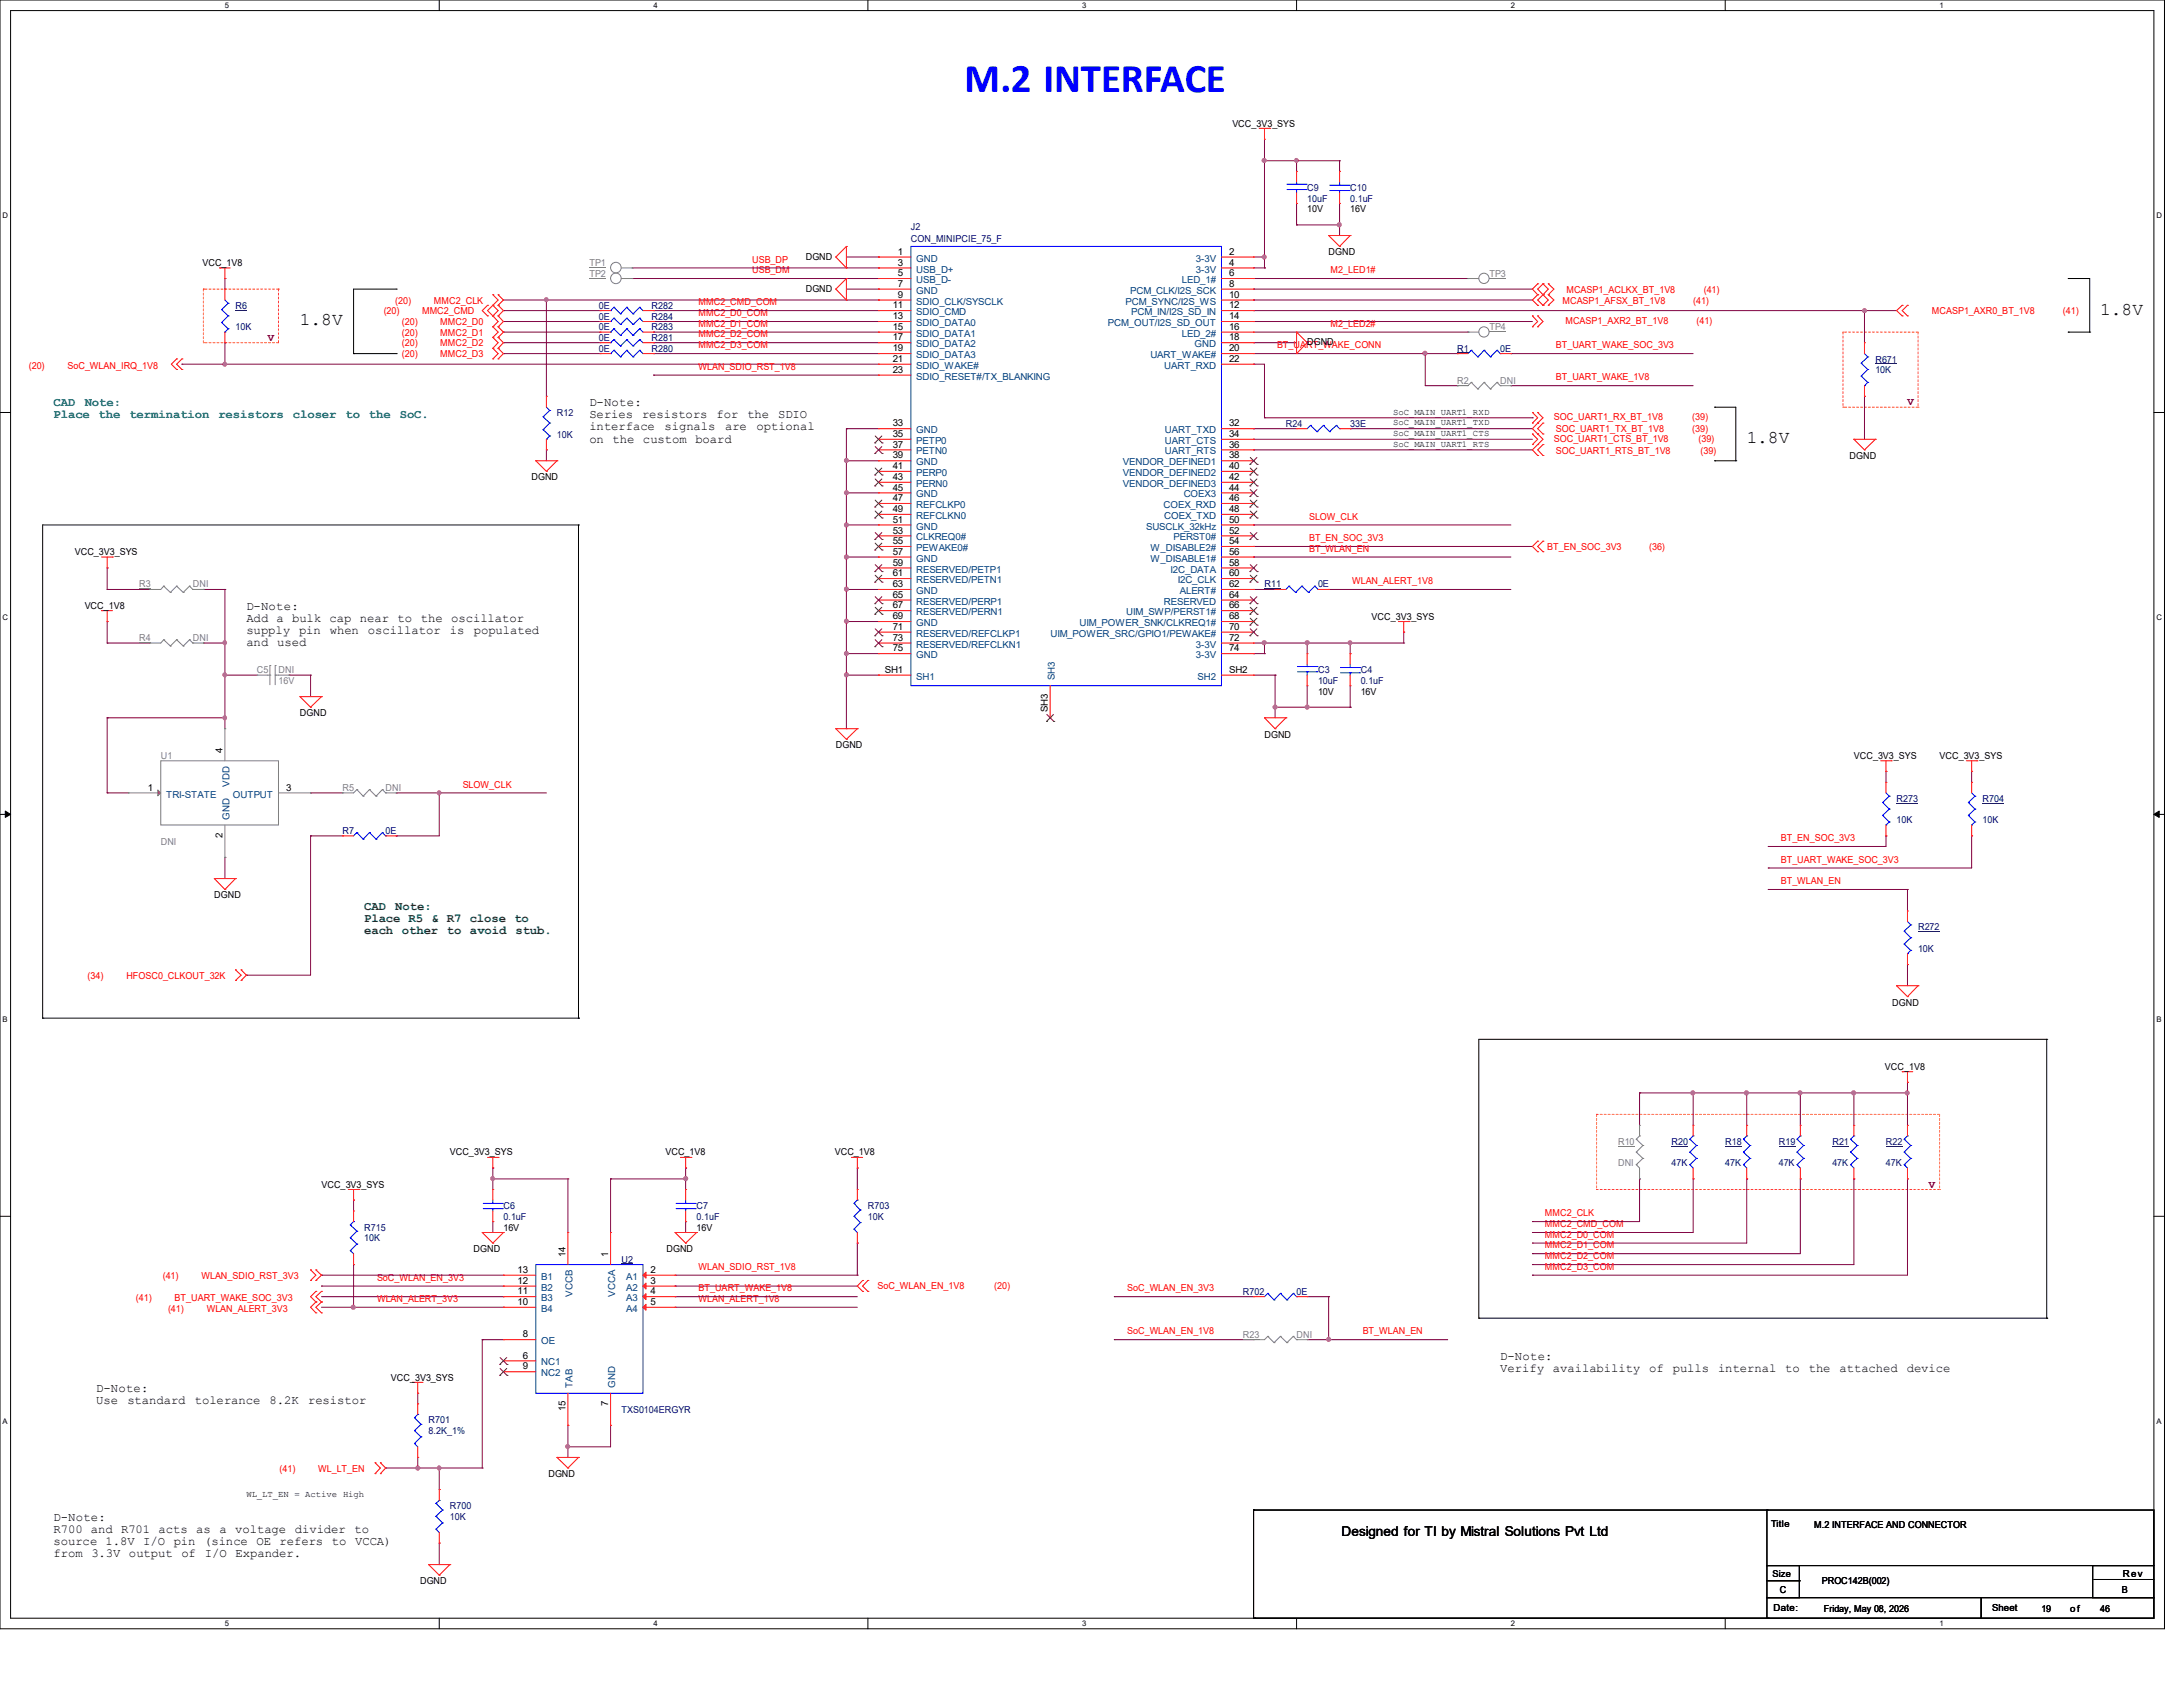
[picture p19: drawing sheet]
<svg xmlns="http://www.w3.org/2000/svg" width="279mm" height="216mm" viewBox="0 0 279 216" stroke-linecap="round" stroke-linejoin="round" font-family="sans-serif">
<defs><g id="words">
<text font-size="5.2" fill="#00f" x="123.4" y="11.8">M.2 INTERFACE</text>
<g font-size="2.3">
<text x="38.4" y="41.6">1.8V</text>
<text x="268.8" y="40.3">1.8V</text>
<text x="223.6" y="56.7">1.8V</text>
</g>
<text font-size="1.7" x="171.7" y="196.6">Designed for TI by Mistral Solutions Pvt Ltd</text>
<g font-size="1.6" fill="#008040">
<text x="6.9" y="52">CAD</text>
<text x="6.9" y="53.6">Place</text>
<text x="10.8" y="52">Note:</text>
<text x="12.6" y="53.6">the</text>
<text x="16.6" y="53.6">termination</text>
<text x="28" y="53.6">resistors</text>
<text x="37.5" y="53.6">closer</text>
<text x="44.2" y="53.6">to</text>
<text x="47.2" y="53.6">the</text>
<text x="51.2" y="53.6">SoC.</text>
</g>
<g font-size="1.6">
<text x="75.4" y="51.9">D-Note:</text>
<text x="75.4" y="53.5">Series</text>
<text x="82.2" y="53.5">resistors</text>
<text x="91.7" y="53.5">for</text>
<text x="95.7" y="53.5">the</text>
<text x="99.6" y="53.5">SDIO</text>
<text x="75.4" y="55.1">interface</text>
<text x="75.4" y="56.6">on</text>
<text x="78.4" y="56.6">the custom</text>
<text x="85.1" y="55.1">signals</text>
<text x="89" y="56.6">board</text>
<text x="92.8" y="55.1">are</text>
<text x="96.8" y="55.1">optional</text>
<text x="31.5" y="78">D-Note:</text>
<text x="31.5" y="79.6">Add a bulk cap</text>
<text x="31.5" y="81.2">supply</text>
<text x="31.5" y="82.7">and</text>
<text x="35.5" y="82.7">used</text>
<text x="38.3" y="81.2">pin</text>
<text x="42.2" y="81.2">when</text>
<text x="46.1" y="79.6">near to the oscillator</text>
<text x="47.1" y="81.2">oscillator</text>
<text x="57.6" y="81.2">is</text>
<text x="60.6" y="81.2">populated</text>
<text x="12.3" y="178.1">D-Note:</text>
<text x="12.3" y="179.7">Use</text>
<text x="16.3" y="179.7">standard</text>
<text x="24.9" y="179.7">tolerance</text>
<text x="34.5" y="179.7">8.2K</text>
<text x="39.4" y="179.7">resistor</text>
<text x="192" y="174">D-Note:</text>
<text x="192" y="175.6">Verify</text>
<text x="198.8" y="175.6">availability</text>
<text x="211.1" y="175.6">of</text>
<text x="214.1" y="175.6">pulls</text>
<text x="219.9" y="175.6">internal</text>
<text x="228.5" y="175.6">to</text>
<text x="231.5" y="175.6">the</text>
<text x="235.4" y="175.6">attached</text>
<text x="244" y="175.6">device</text>
<text x="6.9" y="194.6">D-Note:</text>
<text x="6.9" y="196.2">R700 and R701 acts as a voltage divider to</text>
<text x="6.9" y="197.7">source 1.8V I/O</text>
<text x="22.2" y="197.7">pin</text>
<text x="26.1" y="197.7">(since OE refers</text>
<text x="42.5" y="197.7">to</text>
<text x="45.4" y="197.7">VCCA)</text>
<text x="6.9" y="199.3">from</text>
<text x="11.7" y="199.3">3.3V output</text>
<text x="23.2" y="199.3">of</text>
<text x="26.2" y="199.3">I/O</text>
<text x="30.1" y="199.3">Expander.</text>
</g>
<g font-size="1.6" fill="#008000">
<text x="46.6" y="116.5">CAD</text>
<text x="46.6" y="118">Place R5 &amp; R7 close to</text>
<text x="46.6" y="119.6">each other to avoid</text>
<text x="50.6" y="116.5">Note:</text>
<text x="66" y="119.6">stub.</text>
</g>
<g font-size="1.4" fill="#800000">
<text x="34.3" y="43.6">V</text>
<text x="244.1" y="51.8">V</text>
<text x="246.9" y="152">V</text>
</g>
<g font-size="1.2">
<text x="157.7" y="16.2">VCC_3V3_SYS</text>
<text x="167.3" y="27.2">10V</text>
<text x="172.8" y="27.2">16V</text>
<text x="25.9" y="34">VCC_1V8</text>
<text x="103.1" y="33.2">DGND</text>
<text x="114.9" y="32.6">1</text>
<text x="114.9" y="34">3</text>
<text x="114.9" y="35.3">5</text>
<text x="157.3" y="32.6">2</text>
<text x="157.3" y="34">4</text>
<text x="157.3" y="35.3">6</text>
<text x="170" y="32.7">DGND</text>
<text x="103.1" y="37.3">DGND</text>
<text x="114.3" y="39.5">11</text>
<text x="114.3" y="40.9">13</text>
<text x="114.9" y="36.7">7</text>
<text x="114.9" y="38.1">9</text>
<text x="157.3" y="36.7">8</text>
<text x="157.3" y="38.1">10</text>
<text x="157.3" y="39.5">12</text>
<text x="157.3" y="40.9">14</text>
<text x="114.3" y="42.2">15</text>
<text x="114.3" y="43.6">17</text>
<text x="114.3" y="45">19</text>
<text x="114.3" y="46.3">21</text>
<text x="114.3" y="47.7">23</text>
<text x="157.3" y="42.2">16</text>
<text x="157.3" y="43.6">18</text>
<text x="157.3" y="45">20</text>
<text x="157.3" y="46.3">22</text>
<text x="167.3" y="44.2">DGND</text>
<text x="114.3" y="54.6">33</text>
<text x="114.3" y="55.9">35</text>
<text x="114.3" y="57.3">37</text>
<text x="114.3" y="58.7">39</text>
<text x="157.3" y="54.6">32</text>
<text x="157.3" y="55.9">34</text>
<text x="157.3" y="57.3">36</text>
<text x="157.3" y="58.7">38</text>
<text x="236.7" y="58.7">DGND</text>
<text x="68" y="61.5">DGND</text>
<text x="114.3" y="60">41</text>
<text x="114.3" y="61.4">43</text>
<text x="114.3" y="62.8">45</text>
<text x="114.3" y="64.1">47</text>
<text x="114.3" y="65.5">49</text>
<text x="157.3" y="60">40</text>
<text x="157.3" y="61.4">42</text>
<text x="157.3" y="62.8">44</text>
<text x="157.3" y="64.1">46</text>
<text x="157.3" y="65.5">48</text>
<text x="9.6" y="71.1">VCC_3V3_SYS</text>
<text x="114.3" y="66.9">51</text>
<text x="114.3" y="68.3">53</text>
<text x="114.3" y="69.6">55</text>
<text x="114.3" y="71">57</text>
<text x="157.3" y="66.9">50</text>
<text x="157.3" y="68.3">52</text>
<text x="157.3" y="69.6">54</text>
<text x="157.3" y="71">56</text>
<text x="10.8" y="77.9">VCC_1V8</text>
<text x="114.3" y="72.4">59</text>
<text x="114.3" y="73.7">61</text>
<text x="114.3" y="75.1">63</text>
<text x="114.3" y="76.5">65</text>
<text x="114.3" y="77.9">67</text>
<text x="157.3" y="72.4">58</text>
<text x="157.3" y="73.7">60</text>
<text x="157.3" y="75.1">62</text>
<text x="157.3" y="76.5">64</text>
<text x="157.3" y="77.9">66</text>
<text x="114.3" y="79.2">69</text>
<text x="114.3" y="80.6">71</text>
<text x="114.3" y="82">73</text>
<text x="114.3" y="83.4">75</text>
<text x="157.3" y="79.2">68</text>
<text x="157.3" y="80.6">70</text>
<text x="157.3" y="82">72</text>
<text x="157.3" y="83.4">74</text>
<text x="175.6" y="79.3">VCC_3V3_SYS</text>
<text x="113.2" y="86.1">SH1</text>
<text x="157.3" y="86.1">SH2</text>
<text x="168.7" y="88.9">10V</text>
<text x="174.2" y="88.9">16V</text>
<text x="38.4" y="91.7">DGND</text>
<text x="107" y="95.8">DGND</text>
<text x="134.1" y="91.1" transform="rotate(-90 134.1 91.1)">SH3</text>
<text x="161.8" y="94.4">DGND</text>
<text x="18.9" y="101.2">1</text>
<text x="28.5" y="96.4" transform="rotate(-90 28.5 96.4)">4</text>
<text x="36.6" y="101.2">3</text>
<text x="237.3" y="97.2">VCC_3V3_SYS</text>
<text x="248.2" y="97.2">VCC_3V3_SYS</text>
<text x="28.5" y="107.2" transform="rotate(-90 28.5 107.2)">2</text>
<text x="27.4" y="115">DGND</text>
<text x="242.2" y="128.7">DGND</text>
<text x="241.3" y="136.9">VCC_1V8</text>
<text x="57.6" y="147.9">VCC_3V3_SYS</text>
<text x="85.2" y="147.9">VCC_1V8</text>
<text x="106.8" y="147.9">VCC_1V8</text>
<text x="41.1" y="152">VCC_3V3_SYS</text>
<text x="60.6" y="160.2">DGND</text>
<text x="64.4" y="157.5">16V</text>
<text x="72.4" y="160.9" transform="rotate(-90 72.4 160.9)">14</text>
<text x="77.9" y="160.9" transform="rotate(-90 77.9 160.9)">1</text>
<text x="85.3" y="160.2">DGND</text>
<text x="89.2" y="157.5">16V</text>
<text x="66.2" y="167">10</text>
<text x="66.2" y="165.6">11</text>
<text x="66.2" y="164.3">12</text>
<text x="66.2" y="162.9">13</text>
<text x="83.3" y="162.9">2</text>
<text x="83.3" y="164.3">3</text>
<text x="83.3" y="165.6">4</text>
<text x="83.3" y="167">5</text>
<text x="66.9" y="171.2">8</text>
<text x="66.9" y="173.9">6</text>
<text x="50" y="176.7">VCC_3V3_SYS</text>
<text x="66.9" y="175.3">9</text>
<text x="77.9" y="180" transform="rotate(-90 77.9 180)">7</text>
<text x="72.4" y="180.6" transform="rotate(-90 72.4 180.6)">15</text>
<text x="70.2" y="189">DGND</text>
<text x="226.7" y="195.5">Title</text>
<text x="232.2" y="195.5">M.2 INTERFACE AND CONNECTOR</text>
<text x="53.8" y="202.7">DGND</text>
<text x="226.9" y="201.8">Size</text>
<text x="227.8" y="203.8">C</text>
<text x="233.2" y="202.7">PROC142B(002)</text>
<text x="271.6" y="203.8">B</text>
<text x="271.7" y="201.8">Rev</text>
<text x="227" y="206.2">Date:</text>
<text x="233.4" y="206.3">Friday, May 08, 2026</text>
<text x="255" y="206.2">Sheet</text>
<text x="261.3" y="206.3">19</text>
<text x="265" y="206.3">of</text>
<text x="268.8" y="206.3">46</text>
</g>
<g font-size="1.2" fill="#000080">
<text x="116.6" y="29.4">J2</text>
<text x="167.3" y="24.4">C9</text>
<text x="167.3" y="25.8">10uF</text>
<text x="172.8" y="24.4">C10</text>
<text x="172.8" y="25.8">0.1uF</text>
<text x="116.6" y="31">CON_MINIPCIE_75_F</text>
<text x="30.1" y="39.5">R6</text>
<text x="76.7" y="39.5">0E</text>
<text x="76.7" y="40.9">0E</text>
<text x="83.4" y="39.5">R282</text>
<text x="83.4" y="40.9">R284</text>
<text x="30.1" y="42.3">10K</text>
<text x="76.7" y="42.3">0E</text>
<text x="76.7" y="43.6">0E</text>
<text x="76.7" y="45">0E</text>
<text x="83.4" y="42.3">R283</text>
<text x="83.4" y="43.6">R281</text>
<text x="83.4" y="45">R280</text>
<text x="186.5" y="45">R1</text>
<text x="192" y="45">0E</text>
<text x="240" y="46.4">R671</text>
<text x="240" y="47.8">10K</text>
<text x="71.3" y="53.3">R12</text>
<text x="71.3" y="56">10K</text>
<text x="164.6" y="54.6">R24</text>
<text x="172.8" y="54.6">33E</text>
<text x="161.8" y="75.2">R11</text>
<text x="168.7" y="75.2">0E</text>
<text x="168.7" y="86.1">C3</text>
<text x="168.7" y="87.5">10uF</text>
<text x="174.2" y="86.1">C4</text>
<text x="174.2" y="87.5">0.1uF</text>
<text x="43.9" y="106.7">R7</text>
<text x="49.4" y="106.7">0E</text>
<text x="242.7" y="102.6">R273</text>
<text x="242.7" y="105.4">10K</text>
<text x="253.7" y="102.6">R704</text>
<text x="253.7" y="105.4">10K</text>
<text x="245.5" y="119.1">R272</text>
<text x="245.5" y="121.8">10K</text>
<text x="213.9" y="146.5">R20</text>
<text x="213.9" y="149.3">47K</text>
<text x="220.8" y="146.5">R18</text>
<text x="220.8" y="149.3">47K</text>
<text x="227.7" y="146.5">R19</text>
<text x="227.7" y="149.3">47K</text>
<text x="234.5" y="146.5">R21</text>
<text x="234.5" y="149.3">47K</text>
<text x="241.4" y="146.5">R22</text>
<text x="241.4" y="149.3">47K</text>
<text x="64.4" y="154.7">C6</text>
<text x="89.2" y="154.7">C7</text>
<text x="111.1" y="154.7">R703</text>
<text x="46.6" y="157.5">R715</text>
<text x="46.6" y="158.9">10K</text>
<text x="64.4" y="156.1">0.1uF</text>
<text x="79.5" y="161.6">U2</text>
<text x="89.2" y="156.1">0.1uF</text>
<text x="111.1" y="156.1">10K</text>
<text x="159.1" y="165.7">R702</text>
<text x="165.9" y="165.7">0E</text>
<text x="54.9" y="182.2">R701</text>
<text x="54.9" y="183.6">8.2K_1%</text>
<text x="79.5" y="180.8">TXS0104ERGYR</text>
<text x="57.6" y="193.2">R700</text>
<text x="57.6" y="194.5">10K</text>
</g>
<g font-size="1.2" fill="#808080">
<text x="75.4" y="34">TP1</text>
<text x="75.4" y="35.4">TP2</text>
<text x="190.6" y="35.4">TP3</text>
<text x="190.6" y="42.3">TP4</text>
<text x="186.5" y="49.1">R2</text>
<text x="192" y="49.1">DNI</text>
<text x="17.8" y="75.2">R3</text>
<text x="24.7" y="75.2">DNI</text>
<text x="17.8" y="82">R4</text>
<text x="24.7" y="82">DNI</text>
<text x="32.9" y="86.1">C5</text>
<text x="35.6" y="86.1">DNI</text>
<text x="35.6" y="87.5">16V</text>
<text x="20.6" y="97.2">U1</text>
<text x="43.9" y="101.3">R5</text>
<text x="49.4" y="101.3">DNI</text>
<text x="20.6" y="108.1">DNI</text>
<text x="207.1" y="146.5">R10</text>
<text x="207.1" y="149.3">DNI</text>
<text x="159.1" y="171.2">R23</text>
<text x="165.9" y="171.2">DNI</text>
</g>
<g font-size="1.2" fill="#f00">
<text x="96.3" y="35">USB_DM</text>
<text x="96.3" y="33.6">USB_DP</text>
<text x="170.3" y="35">M2_LED1#</text>
<text x="49.1" y="40.2">(20)</text>
<text x="50.6" y="38.9">(20)</text>
<text x="51.4" y="41.6">(20)</text>
<text x="54" y="40.2">MMC2_CMD</text>
<text x="55.5" y="38.9">MMC2_CLK</text>
<text x="56.3" y="41.6">MMC2_D0</text>
<text x="89.4" y="40.5">MMC2_D0_COM</text>
<text x="89.4" y="41.8">MMC2_D1_COM</text>
<text x="89.4" y="39.1">MMC2_CMD_COM</text>
<text x="170.3" y="41.8">M2_LED2#</text>
<text x="200" y="38.9">MCASP1_AFSX_BT_1V8</text>
<text x="200.4" y="41.4">MCASP1_AXR2_BT_1V8</text>
<text x="200.5" y="37.5">MCASP1_ACLKX_BT_1V8</text>
<text x="216.7" y="38.9">(41)</text>
<text x="217.1" y="41.4">(41)</text>
<text x="218.1" y="37.5">(41)</text>
<text x="247.3" y="40.2">MCASP1_AXR0_BT_1V8</text>
<text x="264" y="40.2">(41)</text>
<text x="3.7" y="47.2">(20)</text>
<text x="8.6" y="47.2">SoC_WLAN_IRQ_1V8</text>
<text x="51.4" y="43">(20)</text>
<text x="51.4" y="44.3">(20)</text>
<text x="51.4" y="45.7">(20)</text>
<text x="56.3" y="43">MMC2_D1</text>
<text x="56.3" y="44.3">MMC2_D2</text>
<text x="56.3" y="45.7">MMC2_D3</text>
<text x="89.4" y="43.2">MMC2_D2_COM</text>
<text x="89.4" y="44.6">MMC2_D3_COM</text>
<text x="89.4" y="47.3">WLAN_SDIO_RST_1V8</text>
<text x="163.4" y="44.6">BT_UART_WAKE_CONN</text>
<text x="199.1" y="44.6">BT_UART_WAKE_SOC_3V3</text>
<text x="198.9" y="53.8">SOC_UART1_RX_BT_1V8</text>
<text x="199.1" y="48.7">BT_UART_WAKE_1V8</text>
<text x="216.6" y="53.8">(39)</text>
<text x="198.9" y="56.6">SOC_UART1_CTS_BT_1V8</text>
<text x="199.1" y="58">SOC_UART1_RTS_BT_1V8</text>
<text x="199.1" y="55.3">SOC_UART1_TX_BT_1V8</text>
<text x="216.6" y="55.3">(39)</text>
<text x="217.4" y="56.6">(39)</text>
<text x="217.6" y="58">(39)</text>
<text x="167.6" y="66.5">SLOW_CLK</text>
<text x="167.6" y="69.3">BT_EN_SOC_3V3</text>
<text x="167.6" y="70.6">BT_WLAN_EN</text>
<text x="198" y="70.4">BT_EN_SOC_3V3</text>
<text x="211.1" y="70.4">(36)</text>
<text x="173.1" y="74.8">WLAN_ALERT_1V8</text>
<text x="59.2" y="100.8">SLOW_CLK</text>
<text x="227.9" y="107.7">BT_EN_SOC_3V3</text>
<text x="227.9" y="113.2">BT_WLAN_EN</text>
<text x="227.9" y="110.4">BT_UART_WAKE_SOC_3V3</text>
<text x="11.2" y="125.3">(34)</text>
<text x="16.2" y="125.3">HFOSC0_CLKOUT_32K</text>
<text x="197.7" y="155.7">MMC2_CLK</text>
<text x="197.7" y="157.1">MMC2_CMD_COM</text>
<text x="197.7" y="158.4">MMC2_D0_COM</text>
<text x="197.7" y="159.8">MMC2_D1_COM</text>
<text x="197.7" y="161.2">MMC2_D2_COM</text>
<text x="17.4" y="166.5">(41)</text>
<text x="20.8" y="163.7">(41)</text>
<text x="21.5" y="167.9">(41)</text>
<text x="22.4" y="166.5">BT_UART_WAKE_SOC_3V3</text>
<text x="25.8" y="163.7">WLAN_SDIO_RST_3V3</text>
<text x="26.5" y="167.9">WLAN_ALERT_3V3</text>
<text x="48.3" y="163.9">SoC_WLAN_EN_3V3</text>
<text x="48.3" y="166.6">WLAN_ALERT_3V3</text>
<text x="89.4" y="166.6">WLAN_ALERT_1V8</text>
<text x="89.4" y="162.5">WLAN_SDIO_RST_1V8</text>
<text x="89.4" y="165.3">BT_UART_WAKE_1V8</text>
<text x="112.3" y="165">SoC_WLAN_EN_1V8</text>
<text x="127.2" y="165">(20)</text>
<text x="144.3" y="165.3">SoC_WLAN_EN_3V3</text>
<text x="197.7" y="162.5">MMC2_D3_COM</text>
<text x="144.3" y="170.8">SoC_WLAN_EN_1V8</text>
<text x="174.4" y="170.8">BT_WLAN_EN</text>
<text x="35.8" y="188.3">(41)</text>
<text x="40.7" y="188.3">WL_LT_EN</text>
</g>
<g font-size="1.2" fill="#004080">
<text x="117.3" y="33.5">GND</text>
<text x="117.3" y="34.9">USB_D+</text>
<text x="153.1" y="33.5">3-3V</text>
<text x="153.1" y="34.9">3-3V</text>
<text x="117.3" y="36.2">USB_D-</text>
<text x="117.3" y="37.6">GND</text>
<text x="117.3" y="39">SDIO_CLK/SYSCLK</text>
<text x="117.3" y="40.3">SDIO_CMD</text>
<text x="117.3" y="41.7">SDIO_DATA0</text>
<text x="141.8" y="41.7">PCM_OUT/I2S_SD_OUT</text>
<text x="144.1" y="39">PCM_SYNC/I2S_WS</text>
<text x="144.6" y="37.6">PCM_CLK/I2S_SCK</text>
<text x="144.8" y="40.3">PCM_IN/I2S_SD_IN</text>
<text x="151.3" y="36.2">LED_1#</text>
<text x="117.3" y="43.1">SDIO_DATA1</text>
<text x="117.3" y="44.4">SDIO_DATA2</text>
<text x="117.3" y="45.8">SDIO_DATA3</text>
<text x="117.3" y="47.2">SDIO_WAKE#</text>
<text x="147.2" y="45.8">UART_WAKE#</text>
<text x="149" y="47.2">UART_RXD</text>
<text x="151.3" y="43.1">LED_2#</text>
<text x="152.9" y="44.4">GND</text>
<text x="117.3" y="48.6">SDIO_RESET#/TX_BLANKING</text>
<text x="117.3" y="55.5">GND</text>
<text x="117.3" y="56.8">PETP0</text>
<text x="117.3" y="58.2">PETN0</text>
<text x="117.3" y="59.6">GND</text>
<text x="143.7" y="59.6">VENDOR_DEFINED1</text>
<text x="149.1" y="55.5">UART_TXD</text>
<text x="149.1" y="56.8">UART_CTS</text>
<text x="149.1" y="58.2">UART_RTS</text>
<text x="117.3" y="60.9">PERP0</text>
<text x="117.3" y="62.3">PERN0</text>
<text x="117.3" y="63.7">GND</text>
<text x="117.3" y="65">REFCLKP0</text>
<text x="143.7" y="60.9">VENDOR_DEFINED2</text>
<text x="143.7" y="62.3">VENDOR_DEFINED3</text>
<text x="148.9" y="65">COEX_RXD</text>
<text x="151.5" y="63.7">COEX3</text>
<text x="117.3" y="66.4">REFCLKN0</text>
<text x="117.3" y="67.8">GND</text>
<text x="117.3" y="69.2">CLKREQ0#</text>
<text x="117.3" y="70.5">PEWAKE0#</text>
<text x="117.3" y="71.9">GND</text>
<text x="146.7" y="67.8">SUSCLK_32kHz</text>
<text x="147.3" y="70.5">W_DISABLE2#</text>
<text x="147.3" y="71.9">W_DISABLE1#</text>
<text x="149" y="66.4">COEX_TXD</text>
<text x="150.2" y="69.2">PERST0#</text>
<text x="117.3" y="73.3">RESERVED/PETP1</text>
<text x="117.3" y="74.6">RESERVED/PETN1</text>
<text x="117.3" y="76">GND</text>
<text x="117.3" y="77.4">RESERVED/PERP1</text>
<text x="149" y="77.4">RESERVED</text>
<text x="149.8" y="73.3">I2C_DATA</text>
<text x="150.7" y="74.6">I2C_CLK</text>
<text x="151" y="76">ALERT#</text>
<text x="117.3" y="78.7">RESERVED/PERN1</text>
<text x="117.3" y="80.1">GND</text>
<text x="117.3" y="81.5">RESERVED/REFCLKP1</text>
<text x="117.3" y="82.9">RESERVED/REFCLKN1</text>
<text x="134.4" y="81.5">UIM_POWER_SRC/GPIO1/PEWAKE#</text>
<text x="138.2" y="80.1">UIM_POWER_SNK/CLKREQ1#</text>
<text x="144.1" y="78.7">UIM_SWP/PERST1#</text>
<text x="153.1" y="82.9">3-3V</text>
<text x="117.3" y="84.2">GND</text>
<text x="117.3" y="87">SH1</text>
<text x="135" y="87.1" transform="rotate(-90 135 87.1)">SH3</text>
<text x="153.1" y="84.2">3-3V</text>
<text x="153.3" y="87">SH2</text>
<text x="29.4" y="100.7" transform="rotate(-90 29.4 100.7)">VDD</text>
<text x="21.3" y="102.1">TRI-STATE</text>
<text x="29.4" y="104.9" transform="rotate(-90 29.4 104.9)">GND</text>
<text x="29.8" y="102.1">OUTPUT</text>
<text x="69.3" y="167.9">B4</text>
<text x="69.3" y="166.5">B3</text>
<text x="69.3" y="165.2">B2</text>
<text x="69.3" y="163.8">B1</text>
<text x="73.3" y="166" transform="rotate(-90 73.3 166)">VCCB</text>
<text x="78.7" y="166" transform="rotate(-90 78.7 166)">VCCA</text>
<text x="80.1" y="163.8">A1</text>
<text x="80.1" y="165.2">A2</text>
<text x="80.1" y="166.5">A3</text>
<text x="80.1" y="167.9">A4</text>
<text x="69.3" y="172">OE</text>
<text x="69.3" y="176.1">NC2</text>
<text x="69.3" y="174.7">NC1</text>
<text x="73.3" y="177.6" transform="rotate(-90 73.3 177.6)">TAB</text>
<text x="78.7" y="177.6" transform="rotate(-90 78.7 177.6)">GND</text>
</g>
<g font-size="1.1">
<text x="178.3" y="53.1">SoC_MAIN_UART1_RXD</text>
<text x="178.3" y="54.4">SoC_MAIN_UART1_TXD</text>
<text x="178.3" y="55.8">SoC_MAIN_UART1_CTS</text>
<text x="178.3" y="57.2">SoC_MAIN_UART1_RTS</text>
<text x="31.5" y="191.6">WL_LT_EN = Active High</text>
</g>
<g font-size="1">
<text x="28.8" y="1">5</text>
<text x="83.7" y="1">4</text>
<text x="138.5" y="1">3</text>
<text x="193.4" y="1">2</text>
<text x="248.2" y="1">1</text>
<text x=".3" y="27.9">D</text>
<text x="276" y="27.9">D</text>
<text x=".3" y="79.4">C</text>
<text x="276" y="79.4">C</text>
<text x=".3" y="130.8">B</text>
<text x="276" y="130.8">B</text>
<text x=".3" y="182.2">A</text>
<text x="276" y="182.2">A</text>
<text x="28.8" y="208.1">5</text>
<text x="83.7" y="208.1">4</text>
<text x="138.5" y="208.1">3</text>
<text x="193.4" y="208.1">2</text>
<text x="248.2" y="208.1">1</text>
</g>
</g></defs>
<path d="M0 0h277v208.4h-277zM1.4 1.4h274.3v205.7h-274.3z" fill="none" stroke="#000" stroke-width=".13"/>
<g fill="#fff">
<path d="M28.8 .1h.5v1.1h-.5z"/>
<path d="M28.8 207.2h.5v1.1h-.5z"/>
</g>
<path d="M56.2 0v1.4M56.2 207.1v1.3" fill="none" stroke="#000" stroke-width=".13"/>
<g fill="#fff">
<path d="M83.7 .1h.5v1.1h-.5z"/>
<path d="M83.7 207.2h.5v1.1h-.5z"/>
</g>
<path d="M111.1 0v1.4M111.1 207.1v1.3" fill="none" stroke="#000" stroke-width=".13"/>
<g fill="#fff">
<path d="M138.5 .1h.6v1.1h-.6z"/>
<path d="M138.5 207.2h.6v1.1h-.6z"/>
</g>
<path d="M165.9 0v1.4M165.9 207.1v1.3" fill="none" stroke="#000" stroke-width=".13"/>
<g fill="#fff">
<path d="M193.4 .1h.5v1.1h-.5z"/>
<path d="M193.4 207.2h.5v1.1h-.5z"/>
</g>
<path d="M220.8 0v1.4M220.8 207.1v1.3" fill="none" stroke="#000" stroke-width=".13"/>
<g fill="#fff">
<path d="M248.2 .1h.6v1.1h-.6z"/>
<path d="M248.2 207.2h.6v1.1h-.6z"/>
<path d="M.3 27.1h.8v1.1h-.8z"/>
<path d="M276 27.1h.7v1.1h-.7z"/>
<path d="M.3 78.5h.8v1.1h-.8z"/>
<path d="M276 78.5h.7v1.1h-.7z"/>
</g>
<path d="M0 52.8h1.4M275.7 52.8h1.3" fill="none" stroke="#000" stroke-width=".13"/>
<g fill="#fff">
<path d="M.3 129.9h.7v1.1h-.7z"/>
<path d="M276 129.9h.6v1.1h-.6z"/>
</g>
<path d="M0 104.2h1.4M275.7 104.2h1.3" fill="none" stroke="#000" stroke-width=".13"/>
<path d="M.7 103.8l.7 .4-.7 .4zM275.7 104.2l.7-.4v.8z" fill="#000" stroke="#000" stroke-width=".13"/>
<g fill="#fff">
<path d="M.3 181.4h.7v1.1h-.7z"/>
<path d="M276 181.4h.6v1.1h-.6z"/>
</g>
<g fill="none" stroke="#000" stroke-width=".13">
<path d="M50.7 37h.1M50.7 37h-5.4v8.3M264.7 35.6h.1M264.7 35.6h2.8v6.9M45.3 45.3h.1M45.3 45.3h5.4M50.7 45.3h.1M219.5 52.1h.1M219.5 59h.1M219.5 52.1h2.7v6.9M219.5 59h2.7M222.2 59h.1"/>
<path d="M264.7 42.5h.1M264.7 42.5h2.8M267.5 42.5h.1M74 67.2h.1M74 67.2h-68.5v63.1M74 67.2v63.1M5.5 130.3h.1M5.5 130.3h68.5M74 130.3h.1M262 133h.1M262 133h-72.7v35.7M262 133v35.7"/>
<path d="M0 155.7h1.4M275.7 155.7h1.3M189.3 168.7h.1M189.3 168.7h72.7M262 168.7h.1M160.4 193.3h.1M160.4 193.3h65.9M160.4 193.3v13.8M226.1 193.3h49.6v7.1h-49.6zM160.4 207.1h.1M160.6 207.1h.1M160.6 207.1h65.8"/>
<path d="M226.1 200.4h4.2v4.1h-4.2zM226.1 204.5h27.5v2.6h-27.5zM226.1 202.3h4.2M230.3 202.3h.1M253.6 204.5h22.1v2.6h-22.1zM267.8 200.4h7.9v4.1h-7.9zM268 202.1h.1M268 202.1h7.7"/>
</g>
<g fill="none" stroke="#ff8000" stroke-width=".13" stroke-dasharray=".3 .3">
<path d="M26 37h.1M35.6 37h.1M35.6 37h-9.6M26 43.9h.1M26 43.9v-6.9M35.6 43.9h-9.6M35.6 43.9v-6.9M235.9 52.1h.1M235.9 42.5h.1M235.9 42.5v9.6M245.5 52.1h-9.6M245.5 42.5h-9.6"/>
<path d="M245.5 42.5v9.6M245.5 52.1h.1M204.3 152.2h.1M204.3 142.6v9.6M204.3 142.6h.1M248.2 152.2h-43.9M248.2 142.6v9.6M248.2 152.2h.1M248.2 142.6h-43.9"/>
</g>
<g fill="none" stroke="#800040" stroke-width=".13">
<path d="M161.8 17.8v16.5M28.8 35.6h.1M28.8 35.6v1.4M64.4 39.8h.1M64.4 39.8h12.4M64.4 38.4h48M69.9 38.4h.1M69.9 38.4v12.3M80.9 35.6h31.5M80.9 34.3h31.5M83.7 39.8h.1M83.7 39.8h28.7"/>
<path d="M108.3 32.9h4.1M108.3 37h4.1M112.4 35.6h.1M112.4 34.3h.1M112.4 32.9h.1M112.4 37h.1M112.4 38.4h.1M160.4 39.8h.1M160.4 37h.1M160.4 38.4h.1M160.4 39.8h82.3M160.4 35.6h27.5"/>
<path d="M160.4 34.3h1.4M160.4 32.9h1.4M160.4 37h35.7M160.4 38.4h35.7M161.8 32.9h.1M161.8 20.6h.1M161.8 34.3h.1M161.8 20.6h9.6M165.9 20.6h.1M165.9 28.8h.1M165.9 20.6v1.3M165.9 26v2.8"/>
<path d="M165.9 28.8h5.5M171.4 21.9h.1M171.4 20.6h.1M171.4 28.8h.1M171.4 26h.1M171.4 20.6v1.3M171.4 26v4.1M187.9 35.6h.1M238.6 39.8h.1M238.6 39.8v4.1M23.3 46.6h.1M23.3 46.6h89.1"/>
<path d="M28.8 43.9h.1M28.8 46.6h.1M28.8 43.9v2.7M64.4 41.1h.1M64.4 42.5h.1M64.4 43.9h.1M64.4 45.3h.1M64.4 41.1h12.4M64.4 43.9h12.4M64.4 42.5h12.4M64.4 45.3h12.4M69.9 57.6h.1"/>
<path d="M69.9 57.6v1.4M83.7 41.1h.1M83.7 42.5h.1M83.7 43.9h.1M83.7 45.3h.1M83.7 48h.1M83.7 41.1h28.7M83.7 43.9h28.7M83.7 42.5h28.7M83.7 45.3h28.7M83.7 48h28.7M108.3 54.9h.1"/>
<path d="M108.3 59h.1M108.3 54.9v38.4M108.3 54.9h4.1M108.3 59h4.1M160.4 41.1h.1M160.4 46.6h.1M160.4 57.6h.1M160.4 43.9h.1M160.4 54.9h.1M160.4 56.2h.1M160.4 41.1h35.7M160.4 46.6h1.4v6.9"/>
<path d="M160.4 57.6h35.7M160.4 43.9h5.5M160.4 42.5h27.5M160.4 54.9h5.5M160.4 45.3h26.1M160.4 56.2h35.7M161.8 53.5h.1M161.8 53.5h34.3M172.8 54.9h.1M172.8 54.9h23.3M182.4 45.3h.1M182.4 45.3v4.1h4.1"/>
<path d="M186.5 45.3h.1M186.5 49.4h.1M187.9 42.5h.1M193.4 45.3h.1M193.4 49.4h.1M193.4 45.3h23.3M193.4 49.4h23.3M196.1 53.5h.1M238.6 50.7h.1M238.6 50.7v5.5M13.7 72.7h.1M13.7 75.4h.1"/>
<path d="M13.7 79.5h.1M13.7 72.7v2.7M13.7 79.5v2.8M13.7 75.4h5.5M26 75.4h.1M26 75.4h2.8M28.8 75.4h.1M28.8 75.4v17.9M108.3 67.2h.1M108.3 71.3h.1M108.3 75.4h.1M108.3 63.1h.1"/>
<path d="M108.3 79.5h.1M108.3 67.2h4.1M108.3 63.1h4.1M108.3 71.3h4.1M108.3 75.4h4.1M108.3 79.5h4.1M160.4 67.2h.1M160.4 69.9h.1M160.4 71.3h.1M160.4 67.2h33M160.4 71.3h33M160.4 75.4h2.8"/>
<path d="M160.4 69.9h35.7M163.2 75.4h.1M170.1 75.4h.1M170.1 75.4h23.3M13.7 91.9h.1M13.7 82.3h.1M13.7 91.9v9.6M13.7 91.9h15.1M13.7 82.3h5.5M26 82.3h.1M26 82.3h2.8M28.8 86.4h.1"/>
<path d="M28.8 91.9h.1M28.8 82.3h.1M28.8 86.4h4.1M37 86.4h.1M37 86.4h2.8M39.8 86.4h.1M39.8 86.4v2.8M108.3 93.3h.1M108.3 83.7h.1M108.3 86.4h.1M108.3 86.4h4.1M108.3 83.7h4.1"/>
<path d="M112.4 86.4h.1M160.4 83.7h.1M160.4 86.4h2.8M160.4 82.3h19.3M160.4 83.7h1.4M161.8 82.3h.1M161.8 83.7h.1M161.8 82.3v1.4M163.2 86.4h.1M163.2 90.5h.1M163.2 90.5h9.6M163.2 86.4v5.5"/>
<path d="M167.3 82.3h.1M167.3 90.5h.1M167.3 82.3v1.4M167.3 87.8v2.7M172.8 83.7h.1M172.8 82.3h.1M172.8 90.5h.1M172.8 82.3v1.4M172.8 87.8v2.7M179.7 80.9h.1M179.7 82.3h.1M179.7 80.9v1.4"/>
<path d="M241.4 98.7h.1M241.4 98.7v1.4M252.3 98.7h.1M252.3 98.7v1.4M13.7 101.5h.1M13.7 101.5h2.7M28.8 109.7h.1M28.8 109.7v2.7M39.8 101.5h.1M39.8 107h.1M39.8 107v17.8h-8.3M39.8 101.5h4.1"/>
<path d="M39.8 107h4.1M50.7 101.5h.1M50.7 107h.1M50.7 101.5h19.2M56.2 101.5h.1M56.2 101.5v5.5h-5.5M226.3 113.8h.1M226.3 108.3h.1M226.3 111.1h.1M226.3 113.8h17.8M241.4 107h.1M241.4 107v1.3h-15.1"/>
<path d="M244.1 113.8h.1M244.1 113.8v2.8M252.3 107h.1M252.3 107v4.1h-26M31.5 124.8h.1M209.8 139.9h.1M209.8 139.9v4.1M209.8 139.9h34.3M216.7 139.9h.1M216.7 139.9v4.1M223.6 139.9h.1M223.6 139.9v4.1"/>
<path d="M230.4 139.9h.1M230.4 139.9v4.1M237.3 139.9h.1M237.3 139.9v4.1M244.1 139.9h.1M244.1 138.5h.1M244.1 123.4h.1M244.1 123.4v2.8M244.1 138.5v5.5M45.3 153.6h.1M45.3 153.6v1.4M63.1 150.9h.1"/>
<path d="M63.1 149.5h.1M63.1 156.3h.1M63.1 150.9h9.6M63.1 149.5v2.7M63.1 156.3v1.4M72.7 150.9h.1M72.7 150.9v6.8M78.1 150.9h.1M78.1 150.9v6.8M78.1 150.9h9.7M87.8 149.5h.1M87.8 150.9h.1"/>
<path d="M87.8 156.3h.1M87.8 149.5v2.7M87.8 156.3v1.4M109.7 149.5h.1M109.7 159.1h.1M109.7 149.5v2.7M109.7 159.1v4.1M196.1 157.7h.1M196.1 156.3h.1M196.1 159.1h.1M209.8 150.9h.1M209.8 150.9v5.4h-13.7"/>
<path d="M216.7 150.9h.1M216.7 150.9v6.8h-20.6M223.6 150.9h.1M223.6 150.9v8.2h-27.5M230.4 150.9h.1M230.4 150.9v9.5h-34.3M237.3 150.9h.1M237.3 150.9v10.9h-41.2M244.1 150.9h.1M244.1 150.9v12.3h-48M41.1 164.6h.1M41.1 163.2h.1"/>
<path d="M41.1 163.2h23.3M41.1 167.3h23.3M41.1 164.6h23.3M41.1 165.9h23.3M45.3 167.3h.1M45.3 161.8h.1M45.3 161.8v5.5M53.5 178.3h.1M53.5 178.3v1.4M61.7 171.4h.1M61.7 171.4v16.5M61.7 171.4h2.7"/>
<path d="M64.4 165.9h.1M64.4 167.3h.1M86.4 167.3h.1M86.4 164.6h.1M86.4 165.9h.1M86.4 163.2h23.3M86.4 167.3h23.3M86.4 164.6h23.3M86.4 165.9h23.3M109.7 163.2h.1M142.6 171.4h.1M142.6 165.9h.1"/>
<path d="M142.6 171.4h17.8M142.6 165.9h17.8M167.3 171.4h17.9M167.3 165.9h2.8M170.1 171.4h.1M170.1 165.9h.1M170.1 165.9v5.5M185.2 171.4h.1M196.1 160.4h.1M196.1 161.8h.1M196.1 163.2h.1M49.4 187.9h.1"/>
<path d="M49.4 187.9h12.3M53.5 186.5h.1M53.5 186.5v1.4M56.2 197.5h.1M56.2 187.9h.1M56.2 190.6h.1M56.2 187.9v2.7M56.2 197.5v2.7M61.7 187.9h.1M72.7 185.2h.1M72.7 182.4h.1M72.7 182.4v4.1"/>
<path d="M78.1 182.4h.1M78.1 182.4v2.8h-5.4"/>
</g>
<g fill="#f0f" stroke="#f0f" stroke-width=".13">
<circle cx="28.8" cy="86.3" r=".24"/>
<circle cx="28.8" cy="91.9" r=".24"/>
<circle cx="244.1" cy="139.9" r=".25"/>
<circle cx="237.2" cy="139.9" r=".25"/>
<circle cx="230.4" cy="139.9" r=".25"/>
<circle cx="223.5" cy="139.9" r=".25"/>
<circle cx="216.7" cy="139.9" r=".25"/>
<circle cx="238.6" cy="39.8" r=".25"/>
<circle cx="165.9" cy="20.5" r=".24"/>
<circle cx="161.8" cy="20.5" r=".25"/>
<circle cx="161.8" cy="32.9" r=".25"/>
<circle cx="171.4" cy="28.8" r=".25"/>
<circle cx="167.3" cy="82.3" r=".25"/>
<circle cx="172.8" cy="82.2" r=".24"/>
<circle cx="161.8" cy="82.3" r=".25"/>
<circle cx="163.2" cy="90.5" r=".25"/>
<circle cx="167.3" cy="90.5" r=".25"/>
<circle cx="108.3" cy="86.4" r=".25"/>
<circle cx="108.3" cy="58.9" r=".25"/>
<circle cx="108.3" cy="79.5" r=".25"/>
<circle cx="108.3" cy="75.4" r=".25"/>
<circle cx="108.3" cy="63.1" r=".25"/>
<circle cx="108.3" cy="67.2" r=".25"/>
<circle cx="108.3" cy="71.3" r=".25"/>
<circle cx="108.3" cy="83.6" r=".25"/>
<circle cx="69.9" cy="38.3" r=".24"/>
<circle cx="28.8" cy="46.6" r=".24"/>
<circle cx="182.4" cy="45.2" r=".25"/>
<circle cx="28.8" cy="82.2" r=".24"/>
<circle cx="56.2" cy="101.5" r=".24"/>
<circle cx="53.5" cy="187.9" r=".25"/>
<circle cx="72.6" cy="185.1" r=".25"/>
<circle cx="87.8" cy="150.8" r=".25"/>
<circle cx="63" cy="150.8" r=".24"/>
<circle cx="170.1" cy="171.4" r=".25"/>
<circle cx="56.2" cy="187.9" r=".24"/>
<circle cx="45.2" cy="167.3" r=".25"/>
</g>
<g fill="none" stroke="#f00" stroke-width=".13">
<path d="M161.2 16.4h1.3M161.8 17.8h.1M161.8 16.4v1.4M162.5 16.4h.1M28.1 34.3h.1M28.1 34.3h1.4M28.8 35.6h.1M28.8 34.3v1.3M62.4 39.1h.1M62.4 39.1l-.7 .7 .7 .6M63.1 39.1h.1M63.1 37.7h.1"/>
<path d="M63.1 39.1l.7 .7-.7 .6M63.1 37.7l.7 .7-1.4 1.4 .7 .6M63.8 39.1h.1M63.8 37.7h.1M63.8 39.1l.6 .7-.6 .6M63.8 37.7l.6 .7-.6 .7M107 32.9h.1M107 37h.1M107 32.9l1.3 1.4M107 37l1.3 1.4M108.3 31.5h.1M108.3 34.3h.1"/>
<path d="M108.3 35.6h.1M108.3 38.4h.1M108.3 31.5v2.8M108.3 35.6v2.8M108.3 31.5l-1.3 1.4M108.3 35.6l-1.3 1.4M170.1 30.1h.1M170.1 30.1h2.7M170.1 30.1l1.3 1.4M171.4 31.5h.1M172.8 30.1h.1M172.8 30.1l-1.4 1.4"/>
<path d="M196.8 36.3h.1M196.8 37.7h.1M196.8 39.1h.1M196.8 36.3l-.7 .7 .7 .7M196.8 37.7l-.7 .7 .7 .7M197.5 37.7h.1M197.5 36.3h.1M197.5 39.1h.1M197.5 36.3l-.7 .7 .7 .7M197.5 36.3l.7 .7-.7 .7M197.5 37.7l-.7 .7 .7 .7M197.5 37.7l.7 .7-.7 .7"/>
<path d="M198.2 36.3h.1M198.2 37.7h.1M198.2 39.1h.1M198.2 36.3l.7 .7-.7 .7M198.2 37.7l.7 .7-.7 .7M243.5 39.1h.1M243.5 39.1l-.8 .7 .8 .6M244.1 39.1h.1M244.1 39.1l-.6 .7 .6 .6M22.6 45.9h.1M22.6 47.3h.1M22.6 45.9l-.7 .7 .7 .7"/>
<path d="M23.3 45.9h.1M23.3 47.3h.1M23.3 45.9l-.7 .7 .7 .7M62.4 40.4h.1M63.1 41.8h.1M63.1 40.4h.1M63.1 43.2h.1M63.1 44.6h.1M63.1 45.9h.1M63.1 40.4l.7 .7-.7 .7M63.1 41.8l.7 .7-.7 .7M63.1 43.2l.7 .7-.7 .7"/>
<path d="M63.1 44.6l.7 .7-.7 .6M63.8 40.4h.1M63.8 41.8h.1M63.8 43.2h.1M63.8 44.6h.1M63.8 45.9h.1M63.8 40.4l.6 .7-.6 .7M63.8 41.8l.6 .7-.6 .7M63.8 43.2l.6 .7-.6 .7M63.8 44.6l.6 .7-.6 .6M68.6 59h.1M68.6 59h2.7"/>
<path d="M68.6 59l1.3 1.3M71.3 59h.1M71.3 59l-1.4 1.3M165.9 42.5h.1M165.9 45.3h.1M165.9 42.5v2.8M165.9 42.5l1.4 1.4M167.3 43.9h.1M167.3 43.9l-1.4 1.4M196.1 40.4h.1M196.1 41.8h.1M196.1 52.8h.1"/>
<path d="M196.1 54.1h.1M196.1 55.5h.1M196.1 56.9h.1M196.1 40.4l.7 .7-.7 .7M196.1 52.8l.7 .7-.7 .6M196.1 55.5l.7 .7-.7 .7M196.8 40.4h.1M196.8 41.8h.1M196.8 52.8h.1M196.8 54.1h.1M196.8 58.3h.1M196.8 56.9h.1"/>
<path d="M196.8 55.5h.1M196.8 40.4l.7 .7-.7 .7M196.8 52.8l.7 .7-.7 .6M196.8 54.1l-.7 .8 1.4 1.3-1.4 1.4 .7 .7M197.5 56.9h.1M197.5 58.3h.1M197.5 54.1h.1M197.5 55.5h.1M197.5 56.9l-.7 .7 .7 .7M197.5 54.1l-.7 .8 .7 .6M237.3 56.2h.1M237.3 56.2h2.7"/>
<path d="M237.3 56.2l1.3 1.4M238.6 57.6h.1M240 56.2h.1M240 56.2l-1.4 1.4M243.5 40.4h.1M244.1 40.4h.1M13 78.1h.1M13 71.3h1.4M13 78.1h1.4M13.7 72.7h.1M13.7 79.5h.1M13.7 71.3v1.4"/>
<path d="M13.7 78.1v1.4M14.4 71.3h.1M69.9 60.3h.1M179 79.5h1.3M179.7 79.5v1.4M180.3 79.5h.1M196.8 70.6h.1M196.8 69.3h.1M196.8 69.3l-.7 .6 .7 .7M197.5 69.3h.1M197.5 70.6h.1M197.5 69.3l-.7 .6 .7 .7"/>
<path d="M38.4 89.2h.1M38.4 89.2h2.7M38.4 89.2l1.4 1.3M39.8 90.5h.1M41.1 89.2h.1M41.1 89.2l-1.3 1.3M107 93.3h.1M107 93.3h2.7M107 93.3l1.3 1.3M108.3 94.6h.1M109.7 93.3h.1M109.7 93.3l-1.4 1.3"/>
<path d="M161.8 91.9h.1M161.8 91.9h2.8M161.8 91.9l1.4 1.4M163.2 93.3h.1M164.6 91.9h.1M164.6 91.9l-1.4 1.4M179.7 80.9h.1M240.7 97.4h1.4M241.4 98.7h.1M241.4 97.4v1.3M242.1 97.4h.1M251.7 97.4h1.3"/>
<path d="M252.3 98.7h.1M252.3 97.4v1.3M253 97.4h.1M27.4 112.4h.1M27.4 112.4h2.7M27.4 112.4l1.4 1.4M28.8 113.8h.1M30.1 112.4h.1M30.1 112.4l-1.3 1.4M30.1 124.1h.1M30.1 125.5h.1M30.1 124.1l.8 .7-.8 .7"/>
<path d="M30.9 125.5h.1M30.9 124.1h.1M30.9 124.1l.6 .7-.6 .7M242.7 126.2h.1M242.7 126.2h2.8M242.7 126.2l1.4 1.4M243.5 137.2h.1M243.5 137.2h1.3M244.1 138.5h.1M244.1 127.6h.1M244.1 137.2v1.3M245.5 126.2h.1"/>
<path d="M245.5 126.2l-1.4 1.4M44.6 152.2h1.3M45.3 153.6h.1M45.3 152.2v1.4M45.9 152.2h.1M61.7 157.7h.1M61.7 157.7h2.7M61.7 157.7l1.4 1.4M62.4 148.1h1.4M63.1 149.5h.1M63.1 159.1h.1M63.1 148.1v1.4"/>
<path d="M63.8 148.1h.1M64.4 157.7h.1M64.4 157.7l-1.3 1.4M86.4 157.7h.1M86.4 157.7h2.8M86.4 157.7l1.4 1.4M87.1 148.1h1.3M87.8 149.5h.1M87.8 159.1h.1M87.8 148.1v1.4M88.4 148.1h.1M89.2 157.7h.1"/>
<path d="M89.2 157.7l-1.4 1.4M109 148.1h.1M109 148.1h1.4M109.7 149.5h.1M109.7 148.1v1.4M223.6 150.9h.1M223.6 144h.1M223.6 144v1.4M223.6 149.5v1.4M39.8 162.5h.1M39.8 163.9h.1M39.8 162.5l.6 .7-.6 .7"/>
<path d="M40.4 163.9h.1M40.4 162.5h.1M40.4 165.3h.1M40.4 166.6h.1M40.4 168h.1M40.4 162.5l.7 .7-.7 .7M40.4 165.3l-.6 .6 .6 .7M40.4 166.6l-.6 .7 .6 .7M41.1 165.3h.1M41.1 166.6h.1M41.1 168h.1M41.1 165.3l-.7 .6 .7 .7"/>
<path d="M41.1 166.6l-.7 .7 .7 .7M52.8 176.9h.1M52.8 176.9h1.3M53.5 178.3h.1M53.5 176.9v1.4M110.4 163.9h.1M110.4 165.3h.1M110.4 163.9l-.7 .7 .7 .7M111.1 165.3h.1M111.1 163.9h.1M111.1 163.9l-.7 .7 .7 .7M48 188.6h.1"/>
<path d="M48 187.2h.1M48 187.2l.7 .7-.7 .7M48.7 187.2h.1M48.7 188.6h.1M48.7 187.2l.7 .7-.7 .7M56.2 197.5h.1M56.2 190.6h.1M56.2 190.6v1.4M56.2 196.1v1.4M71.3 186.5h.1M71.3 186.5h2.7M71.3 186.5l1.4 1.4"/>
<path d="M72.7 187.9h.1M74 186.5h.1M74 186.5l-1.3 1.4M54.9 200.2h.1M54.9 200.2h2.7M54.9 200.2l1.3 1.4M56.2 201.6h.1M57.6 200.2h.1M57.6 200.2l-1.4 1.4"/>
</g>
<g fill="none" stroke="#00f" stroke-width=".13">
<path d="M188.3 44.8h.1M188.3 44.8l-.4 .5M188.3 44.8l.8 .9M189.1 45.7h.1M189.9 44.8h.1M189.9 44.8l-.8 .9M189.9 44.8l.9 .9M190.8 45.7h.1M191.6 44.8h.1M191.6 44.8l-.8 .9M191.6 44.8l.4 .5M192 45.3h.1"/>
<path d="M223.1 149.1h.1M223.1 147.4h.1M223.1 145.8h.1M223.1 149.1l.5 .4M223.1 147.4l.9 .9M223.1 145.8l.9 .8M223.6 145.4h.1M223.6 145.4l-.5 .4M224 148.3h.1M224 146.6h.1M224 148.3l-.9 .8M224 146.6l-.9 .8"/>
<path d="M55.8 195.7h.1M55.8 194.1h.1M55.8 192.4h.1M55.8 195.7l.4 .4M55.8 194.1l.8 .8M55.8 192.4l.8 .9M56.2 192h.1M56.2 192l-.4 .4M56.6 194.9h.1M56.6 193.3h.1M56.6 194.9l-.8 .8M56.6 193.3l-.8 .8"/>
</g>
<path d="M220.8 146.7h2.1" fill="none" stroke="#000080" stroke-width=".13"/>
<g fill="none" stroke="#808080" stroke-width=".13">
<path d="M43.9 101.5h.1M45.7 101h.1M45.7 101l-.4 .5h-1.4M45.7 101l.8 .9M46.5 101.9h.1M47.3 101h.1M47.3 101l-.8 .9M47.3 101l.8 .9M48.1 101.9h.1M48.9 101h.1M48.9 101l-.8 .9M48.9 101l.5 .5"/>
<path d="M49.4 101.5h.1M49.4 101.5h1.3M50.7 101.5h.1"/>
</g>
<path d="M186.5 45.1h1.5v.1h-1.5z" fill="#000080"/>
<path d="M165.9 54.9h.1M165.9 54.9h1.4M171.4 54.9h1.4M172.8 54.9h.1M186.5 45.3h.1M186.5 45.3h1.4M192 45.3h1.4M193.4 45.3h.1" fill="none" stroke="#f00" stroke-width=".13"/>
<g fill="none" stroke="#00f" stroke-width=".13">
<path d="M28.4 39.6h.1M28.4 39.6l.8 .8M28.8 38.4l.4 .4M29.2 38.8h.1M29.2 38.8l-.8 .8M28.4 41.3h.1M28.4 41.3l.8 .8M28.8 42.5h.1M29.2 40.4h.1M29.2 42.1h.1M29.2 40.4l-.8 .9M29.2 42.1l-.4 .4"/>
<path d="M167.7 54.4h.1M167.7 54.4l-.4 .5M167.7 54.4l.9 .8M168.6 55.2h.1M169.4 54.4h.1M169.4 54.4l-.8 .8M169.4 54.4l.8 .8M170.2 55.2h.1M171 54.4h.1M171 54.4l-.8 .8M171 54.4l.4 .5M171.4 54.9h.1"/>
</g>
<path d="M30.1 39.7h1.5v.1h-1.5z" fill="#000080"/>
<g fill="none" stroke="#f00" stroke-width=".13">
<path d="M28.8 37h.1M28.8 37v1.4M112.4 32.9h.1M112.4 34.3h.1M112.4 35.6h.1M112.4 37h.1M112.4 38.4h.1M112.4 39.8h.1M112.4 32.9h4.2M112.4 34.3h4.2M112.4 35.6h4.2M112.4 37h4.2"/>
<path d="M112.4 38.4h4.2M112.4 39.8h4.2M156.3 32.9h4.1M156.3 34.3h4.1M156.3 35.6h4.1M156.3 37h4.1M156.3 38.4h4.1M156.3 39.8h4.1M160.4 32.9h.1M160.4 34.3h.1M160.4 35.6h.1M160.4 37h.1"/>
<path d="M160.4 38.4h.1M160.4 39.8h.1M28.8 43.9h.1M28.8 42.5v1.4M112.4 41.1h.1M112.4 42.5h.1M112.4 43.9h.1M112.4 45.3h.1M112.4 46.6h.1M112.4 48h.1M112.4 54.9h.1M112.4 56.2h.1"/>
<path d="M112.4 57.6h.1M112.4 59h.1M112.4 41.1h4.2M112.4 42.5h4.2M112.4 43.9h4.2M112.4 45.3h4.2M112.4 46.6h4.2M112.4 48h4.2M112.4 54.9h4.2M112.4 56.2h4.2M112.4 57.6h4.2M112.4 59h4.2"/>
<path d="M156.3 41.1h4.1M156.3 42.5h4.1M156.3 43.9h4.1M156.3 45.3h4.1M156.3 46.6h4.1M156.3 54.9h4.1M156.3 56.2h4.1M156.3 57.6h4.1M156.3 59h4.1M160.4 41.1h.1M160.4 42.5h.1M160.4 43.9h.1"/>
<path d="M160.4 45.3h.1M160.4 46.6h.1M160.4 54.9h.1M160.4 56.2h.1M160.4 57.6h.1M160.4 59h.1M238.6 43.9h.1M238.6 50.7h.1M238.6 43.9v1.4M238.6 49.4v1.3M112.4 60.3h.1M112.4 61.7h.1"/>
<path d="M112.4 63.1h.1M112.4 64.4h.1M112.4 65.8h.1M112.4 67.2h.1M112.4 68.6h.1M112.4 69.9h.1M112.4 71.3h.1M112.4 72.7h.1M112.4 74h.1M112.4 75.4h.1M112.4 76.8h.1M112.4 78.1h.1"/>
<path d="M112.4 79.5h.1M112.4 60.3h4.2M112.4 61.7h4.2M112.4 63.1h4.2M112.4 64.4h4.2M112.4 65.8h4.2M112.4 67.2h4.2M112.4 68.6h4.2M112.4 69.9h4.2M112.4 71.3h4.2M112.4 72.7h4.2M112.4 74h4.2"/>
<path d="M112.4 75.4h4.2M112.4 76.8h4.2M112.4 78.1h4.2M112.4 79.5h4.2M156.3 60.3h4.1M156.3 61.7h4.1M156.3 63.1h4.1M156.3 64.4h4.1M156.3 65.8h4.1M156.3 67.2h4.1M156.3 68.6h4.1M156.3 69.9h4.1"/>
<path d="M156.3 71.3h4.1M156.3 72.7h4.1M156.3 74h4.1M156.3 75.4h4.1M156.3 76.8h4.1M156.3 78.1h4.1M156.3 79.5h4.1M160.4 60.3h.1M160.4 61.7h.1M160.4 63.1h.1M160.4 64.4h.1M160.4 65.8h.1"/>
<path d="M160.4 67.2h.1M160.4 68.6h.1M160.4 69.9h.1M160.4 71.3h.1M160.4 72.7h.1M160.4 74h.1M160.4 75.4h.1M160.4 76.8h.1M160.4 78.1h.1M160.4 79.5h.1M112.4 80.9h.1M112.4 82.3h.1"/>
<path d="M112.4 83.7h.1M112.4 86.4h.1M112.4 80.9h4.2M112.4 82.3h4.2M112.4 83.7h4.2M112.4 86.4h4.2M134.4 91.9h.1M134.4 87.8v4.1M156.3 80.9h4.1M156.3 82.3h4.1M156.3 83.7h4.1M156.3 86.4h4.1"/>
<path d="M160.4 80.9h.1M160.4 82.3h.1M160.4 83.7h.1M160.4 86.4h.1"/>
</g>
<g fill="none" stroke="#00f" stroke-width=".13">
<path d="M116.6 31.5h39.7v56.3h-39.7zM238.2 46.5h.1M238.2 48.1h.1M238.2 46.5l.9 .8M238.2 48.1l.9 .8M238.6 49.4h.1M238.6 45.3l.5 .4M239.1 45.7h.1M239.1 47.3h.1M239.1 48.9h.1M239.1 45.7l-.9 .8M239.1 47.3l-.9 .8"/>
<path d="M239.1 48.9l-.5 .5"/>
</g>
<path d="M240 46.6h2.8" fill="none" stroke="#000080" stroke-width=".13"/>
<g fill="none" stroke="#804000" stroke-width=".13">
<path d="M112 56.7h.1M112 58h.1M112 55.8l.9 .9M112 57.1l.9 .9M112 59.9l.9 .9M112.9 55.8l-.9 .9M112.9 57.1l-.9 .9M112.9 59.9l-.9 .9M112.9 56.7h.1M112.9 58h.1M160 59.4h.1M160 58.5l.9 .9"/>
<path d="M160 59.9l.9 .9M160.9 58.5l-.9 .9M160.9 59.9l-.9 .9M160.9 59.4h.1M112 60.8h.1M112 62.2h.1M112 64.9h.1M112 66.3h.1M112 69h.1M112 70.4h.1M112 73.2h.1M112 74.5h.1"/>
<path d="M112 77.3h.1M112 78.6h.1M112 61.3l.9 .9M112 64l.9 .9M112 65.4l.9 .9M112 68.2l.9 .8M112 69.5l.9 .9M112 72.3l.9 .9M112 73.6l.9 .9M112 76.4l.9 .9M112 77.7l.9 .9M112.9 61.3l-.9 .9"/>
<path d="M112.9 64l-.9 .9M112.9 65.4l-.9 .9M112.9 68.2l-.9 .8M112.9 69.5l-.9 .9M112.9 72.3l-.9 .9M112.9 73.6l-.9 .9M112.9 76.4l-.9 .9M112.9 77.7l-.9 .9M112.9 60.8h.1M112.9 62.2h.1M112.9 64.9h.1M112.9 66.3h.1"/>
<path d="M112.9 69h.1M112.9 70.4h.1M112.9 73.2h.1M112.9 74.5h.1M112.9 77.3h.1M112.9 78.6h.1M160 60.8h.1M160 62.2h.1M160 63.5h.1M160 64.9h.1M160 66.3h.1M160 69h.1"/>
<path d="M160 73.2h.1M160 74.5h.1M160 77.3h.1M160 78.6h.1M160 61.3l.9 .9M160 62.7l.9 .8M160 64l.9 .9M160 65.4l.9 .9M160 68.2l.9 .8M160 72.3l.9 .9M160 73.6l.9 .9M160 76.4l.9 .9"/>
<path d="M160 77.7l.9 .9M160 79.1l.9 .9M160.9 61.3l-.9 .9M160.9 62.7l-.9 .8M160.9 64l-.9 .9M160.9 65.4l-.9 .9M160.9 68.2l-.9 .8M160.9 72.3l-.9 .9M160.9 73.6l-.9 .9M160.9 76.4l-.9 .9M160.9 77.7l-.9 .9M160.9 79.1l-.9 .9"/>
<path d="M160.9 60.8h.1M160.9 62.2h.1M160.9 63.5h.1M160.9 64.9h.1M160.9 66.3h.1M160.9 69h.1M160.9 73.2h.1M160.9 74.5h.1M160.9 77.3h.1M160.9 78.6h.1M112 81.4h.1M112 82.8h.1"/>
<path d="M112 80.5l.9 .9M112 81.9l.9 .9M112.9 80.5l-.9 .9M112.9 81.9l-.9 .9M112.9 81.4h.1M112.9 82.8h.1M133.9 92.3h.1M134 91.4l.9 .9M134.8 91.4l-.9 .9M134.9 92.3h.1M160 80h.1M160 81.4h.1"/>
<path d="M160 80.5l.9 .9M160.9 80.5l-.9 .9M160.9 80h.1M160.9 81.4h.1"/>
</g>
<path d="M188.3 48.9h.1M188.3 48.9l-.4 .5M188.3 48.9l.8 .9M189.1 49.8h.1M189.9 48.9h.1M189.9 48.9l-.8 .9M189.9 48.9l.9 .9M190.8 49.8h.1M191.6 48.9h.1M191.6 48.9l-.8 .9M191.6 48.9l.4 .5M192 49.4h.1" fill="none" stroke="#808080" stroke-width=".13"/>
<path d="M186.5 49.3h1.5v.1h-1.5z" fill="#808080"/>
<g fill="none" stroke="#808080" stroke-width=".13">
<path d="M186.5 49.4h.1M186.5 49.4h1.4M192 49.4h1.4M193.4 49.4h.1M21 75h.1M21 75l-.4 .4M21 75l.8 .8M21.8 75.8h.1M22.6 75h.1M22.6 75l-.8 .8M22.6 75l.9 .8M23.5 75.8h.1"/>
<path d="M24.3 75h.1M24.3 75l-.8 .8M24.3 75l.4 .4M24.7 75.4h.1"/>
</g>
<g fill="none" stroke="#00f" stroke-width=".13">
<path d="M78.1 39.8h.1M78.6 39.3h.1M78.6 39.3l.8 .9M78.6 39.3l-.5 .5M80.2 39.3h.1M80.2 39.3l.8 .9M80.2 39.3l-.8 .9M81.9 39.3h.1M81.9 39.3l.4 .5M81.9 39.3l-.9 .9M170.2 23.7h2.5M170.2 24.4h2.5"/>
<path d="M171.4 24.4h.1M171.4 23.7h.1M171.4 23.3v.4M171.4 24.4v.3M172.7 23.7h.1M172.7 24.4h.1M79.4 40.2h.1M81 40.2h.1M165 75h.1M165 75l-.4 .4M165 75l.8 .8M165.8 75.8h.1"/>
<path d="M166.6 75h.1M166.6 75l-.8 .8M166.6 75l.9 .8M167.5 75.8h.1M168.3 75h.1M168.3 75l-.8 .8M168.3 75l.4 .4M168.7 75.4h.1M171.6 85.4h2.4M171.6 86.1h2.4M172.8 86.1h.1M172.8 85.4h.1"/>
<path d="M172.8 85v.4M172.8 86.1v.3M174 85.4h.1M174 86.1h.1M251.9 102.7h.1M251.9 104.4h.1M251.9 102.7l.9 .8M251.9 104.4l.9 .8M252.3 105.6h.1M252.3 101.5l.5 .4M252.8 101.9h.1M252.8 103.5h.1"/>
<path d="M252.8 105.2h.1M252.8 101.9l-.9 .8M252.8 103.5l-.9 .9M252.8 105.2l-.5 .4M44.8 158.4h.1M44.8 156.8h.1M44.8 158.4l.9 .8M44.8 156.8l.9 .8M45.3 156.3h.1M45.3 156.3l-.5 .5M45.7 159.2h.1M45.7 157.6h.1"/>
<path d="M45.7 159.2l-.9 .9M45.7 157.6l-.9 .8M44.8 160.1h.1M44.8 160.1l.5 .3M53 184.7h.1M53 183.1h.1M53 181.4h.1M53 184.7l.5 .5M53 183.1l.9 .8M53 181.4l.9 .9M53.5 181h.1M53.5 181l-.5 .4"/>
<path d="M53.9 183.9h.1M53.9 182.3h.1M53.9 183.9l-.9 .8M53.9 182.3l-.9 .8"/>
</g>
<g fill="none" stroke="#f00" stroke-width=".13">
<path d="M76.8 39.8h.1M76.8 39.8h1.3M82.3 39.8h1.4M83.7 39.8h.1M171.4 26h.1M171.4 21.9h.1M171.4 21.9v1.4M171.4 24.7v1.3M163.2 75.4h.1M163.2 75.4h1.4M168.7 75.4h1.4M170.1 75.4h.1"/>
<path d="M172.8 87.8h.1M172.8 83.7h.1M172.8 83.7v1.3M172.8 86.4v1.4M252.3 100.1h.1M252.3 107h.1M252.3 100.1v1.4M252.3 105.6v1.4M45.3 155h.1M45.3 155v1.3M45.3 161.8h.1M45.3 160.4v1.4"/>
<path d="M53.5 179.7h.1M53.5 179.7v1.3M53.5 186.5h.1M53.5 185.2v1.3"/>
</g>
<path d="M161.8 75.4h2.2M253.7 102.8h2.8" fill="none" stroke="#000080" stroke-width=".13"/>
<path d="M17.8 75.3h1.5v.1h-1.5z" fill="#808080"/>
<g fill="none" stroke="#808080" stroke-width=".13">
<path d="M75.4 34.2h2.2M79.5 34.3h1.4M80.9 34.3h.1M19.2 75.4h.1M19.2 75.4h1.4M24.7 75.4h1.3M26 75.4h.1M21 81.9h.1M21 81.9l-.4 .4M21 81.9l.8 .8M21.8 82.7h.1M22.6 81.9h.1"/>
<path d="M22.6 81.9l-.8 .8M22.6 81.9l.9 .8M23.5 82.7h.1M24.3 81.9h.1M24.3 81.9l-.8 .8M24.3 81.9l.4 .4M24.7 82.3h.1"/>
<circle cx="78.8" cy="34.2" r=".68"/>
</g>
<g fill="none" stroke="#00f" stroke-width=".13">
<path d="M164.7 24.3h2.5M164.7 23.6h2.5M165.9 23.6h.1M165.9 24.3h.1M165.9 23.3v.3M165.9 24.3v.4M167.2 24.3h.1M167.2 23.6h.1M166.1 86h2.5M166.1 85.3h2.5M167.3 85.3h.1M167.3 86h.1"/>
<path d="M167.3 85v.3M167.3 86v.4M168.6 86h.1M168.6 85.3h.1"/>
</g>
<path d="M165.9 21.9h.1M165.9 26h.1M165.9 21.9v1.4M165.9 24.7v1.3M167.3 83.7h.1M167.3 87.8h.1M167.3 83.7v1.3M167.3 86.4v1.4" fill="none" stroke="#f00" stroke-width=".13"/>
<path d="M17.8 82.2h1.5v.1h-1.5z" fill="#808080"/>
<g fill="none" stroke="#808080" stroke-width=".13">
<path d="M75.4 35.6h2.2M79.5 35.6h1.4M80.9 35.6h.1M19.2 82.3h.1M19.2 82.3h1.4M20.6 97.4h15v8.2h-15zM24.7 82.3h1.3M26 82.3h.1M32.9 86.4h.1M32.9 86.4h1.6M34.5 86.4h.1M34.5 85.2h.1"/>
<path d="M34.5 85.2v2.4M35.2 85.2h.1M35.2 86.4h.1M35.2 86.4h1.8M35.2 85.2v2.4M37 86.4h.1"/>
<circle cx="78.8" cy="35.6" r=".68"/>
</g>
<g fill="none" stroke="#00f" stroke-width=".13">
<path d="M69.5 53.3h.1M69.5 55h.1M69.5 53.3l.9 .8M69.5 55l.9 .8M69.9 56.2h.1M69.9 52.1l.5 .4M70.4 52.5h.1M70.4 54.1h.1M70.4 55.8h.1M70.4 52.5l-.9 .8M70.4 54.1l-.9 .9M70.4 55.8l-.5 .4"/>
<path d="M45.7 106.6h.1M45.7 106.6l-.4 .4M45.7 106.6l.8 .8M46.5 107.4h.1M47.3 106.6h.1M47.3 106.6l-.8 .8M47.3 106.6l.8 .8M48.1 107.4h.1M48.9 106.6h.1M48.9 106.6l-.8 .8M48.9 106.6l.5 .4M49.4 107h.1"/>
<path d="M86.5 154h2.5M86.5 154.7h2.5M87.8 154.7h.1M87.8 154h.1M87.8 153.6v.4M87.8 154.7v.3M89 154h.1M89 154.7h.1M216.3 149.1h.1M216.3 147.4h.1M216.3 145.8h.1M216.3 149.1l.4 .4"/>
<path d="M216.3 147.4l.8 .9M216.3 145.8l.8 .8M216.7 145.4h.1M216.7 145.4l-.4 .4M217.1 148.3h.1M217.1 146.6h.1M217.1 148.3l-.8 .8M217.1 146.6l-.8 .8M236.9 149.1h.1M236.9 147.4h.1M236.9 145.8h.1M236.9 149.1l.4 .4"/>
<path d="M236.9 147.4l.8 .9M236.9 145.8l.8 .8M237.3 145.4h.1M237.3 145.4l-.4 .4M237.7 148.3h.1M237.7 146.6h.1M237.7 148.3l-.8 .8M237.7 146.6l-.8 .8M243.7 149.1h.1M243.7 147.4h.1M243.7 145.8h.1M243.7 149.1l.4 .4"/>
<path d="M243.7 147.4l.9 .9M243.7 145.8l.9 .8M244.1 145.4h.1M244.1 145.4l-.4 .4M244.6 148.3h.1M244.6 146.6h.1M244.6 148.3l-.9 .8M244.6 146.6l-.9 .8M162.3 165.5h.1M162.3 165.5l-.5 .4M162.3 165.5l.8 .9M163.1 166.4h.1"/>
<path d="M163.9 165.5h.1M163.9 165.5l-.8 .9M163.9 165.5l.8 .9M164.7 166.4h.1M165.5 165.5h.1M165.5 165.5l-.8 .9M165.5 165.5l.4 .4M165.9 165.9h.1"/>
</g>
<g fill="none" stroke="#f00" stroke-width=".13">
<path d="M69.9 50.7h.1M69.9 57.6h.1M69.9 50.7v1.4M69.9 56.2v1.4M43.9 107h.1M43.9 107h1.4M49.4 107h1.3M50.7 107h.1M87.8 156.3h.1M87.8 152.2h.1M87.8 152.2v1.4M87.8 155v1.3"/>
<path d="M216.7 150.9h.1M216.7 144h.1M216.7 144v1.4M216.7 149.5v1.4M237.3 150.9h.1M237.3 144h.1M237.3 144v1.4M237.3 149.5v1.4M244.1 150.9h.1M244.1 144h.1M244.1 144v1.4M244.1 149.5v1.4"/>
<path d="M160.4 165.9h.1M160.4 165.9h1.4M165.9 165.9h1.4M167.3 165.9h.1"/>
</g>
<path d="M214 146.7h2.1M234.5 146.7h2.1M241.4 146.7h2.1" fill="none" stroke="#000080" stroke-width=".13"/>
<path d="M20.2 101.1l.4 .4-.4 .4z" fill="#f00" stroke="#808080" stroke-width=".13"/>
<g fill="none" stroke="#808080" stroke-width=".13">
<path d="M187.9 35.6h.1M187.9 35.6h1.4M190.6 35.6h2.1M187.9 42.5h.1M187.9 42.5h1.4M190.6 42.5h2.1M28.8 93.3h.1M28.8 93.3v4.1M16.4 101.5h.1M16.4 101.5h4.2M28.8 109.7h.1M28.8 105.6v4.1"/>
<path d="M35.6 101.5h4.2M39.8 101.5h.1"/>
<circle cx="189.9" cy="35.6" r=".66"/>
<circle cx="189.9" cy="42.5" r=".66"/>
</g>
<g fill="none" stroke="#00f" stroke-width=".13">
<path d="M78.1 41.1h.1M78.1 42.5h.1M78.6 40.7h.1M78.6 42.1h.1M78.6 40.7l.8 .8M78.6 40.7l-.5 .4M78.6 42.1l.8 .8M78.6 42.1l-.5 .4M79.4 41.5h.1M79.4 42.9h.1M80.2 40.7h.1M80.2 42.1h.1"/>
<path d="M80.2 40.7l.8 .8M80.2 40.7l-.8 .8M80.2 42.1l.8 .8M80.2 42.1l-.8 .8M81 41.5h.1M81 42.9h.1M81.9 40.7h.1M81.9 42.1h.1M81.9 40.7l.4 .4M81.9 40.7l-.9 .8M81.9 42.1l.4 .4M81.9 42.1l-.9 .8"/>
<path d="M241 102.7h.1M241 104.4h.1M241 102.7l.8 .8M241 104.4l.8 .8M241.4 105.6h.1M241.4 101.5l.4 .4M241.8 101.9h.1M241.8 103.5h.1M241.8 105.2h.1M241.8 101.9l-.8 .8M241.8 103.5l-.8 .9M241.8 105.2l-.4 .4"/>
<path d="M243.7 119.2h.1M243.7 119.2l.9 .8M244.1 117.9l.5 .5M244.6 118.4h.1M244.6 118.4l-.9 .8M243.7 120.8h.1M243.7 120.8l.9 .8M244.1 122h.1M244.6 120h.1M244.6 121.6h.1M244.6 120l-.9 .8M244.6 121.6l-.5 .4"/>
<path d="M61.8 154h2.5M61.8 154.7h2.5M63.1 154.7h.1M63.1 154h.1M63.1 153.6v.4M63.1 154.7v.3M64.3 154h.1M64.3 154.7h.1M109.3 157.3h.1M109.3 155.7h.1M109.3 154h.1M109.3 157.3l.4 .4"/>
<path d="M109.3 155.7l.8 .8M109.3 154l.8 .9M109.7 153.6h.1M109.7 153.6l-.4 .4M110.1 156.5h.1M110.1 154.9h.1M110.1 156.5l-.8 .8M110.1 154.9l-.8 .8M230 149.1h.1M230 147.4h.1M230 145.8h.1M230 149.1l.4 .4"/>
<path d="M230 147.4l.8 .9M230 145.8l.8 .8M230.4 145.4h.1M230.4 145.4l-.4 .4M230.8 148.3h.1M230.8 146.6h.1M230.8 148.3l-.8 .8M230.8 146.6l-.8 .8M68.6 161.8h13.7v16.5h-13.7z"/>
</g>
<g fill="none" stroke="#f00" stroke-width=".13">
<path d="M76.8 41.1h.1M76.8 42.5h.1M76.8 41.1h1.3M76.8 42.5h1.3M82.3 41.1h1.4M82.3 42.5h1.4M83.7 41.1h.1M83.7 42.5h.1M241.4 100.1h.1M241.4 107h.1M241.4 100.1v1.4M241.4 105.6v1.4"/>
<path d="M244.1 116.6h.1M244.1 116.6v1.3M244.1 123.4h.1M244.1 122v1.4M63.1 156.3h.1M63.1 152.2h.1M63.1 152.2v1.4M63.1 155v1.3M109.7 159.1h.1M109.7 152.2h.1M109.7 152.2v1.4M109.7 157.7v1.4"/>
<path d="M230.4 150.9h.1M230.4 144h.1M230.4 144v1.4M230.4 149.5v1.4"/>
</g>
<path d="M242.7 102.8h2.8M245.5 119.3h2.7M227.7 146.7h2.1" fill="none" stroke="#000080" stroke-width=".13"/>
<path d="M79.5 161.7h1.5v.1h-1.5z" fill="#000080"/>
<g fill="none" stroke="#f00" stroke-width=".13">
<path d="M76.8 43.9h.1M76.8 45.3h.1M76.8 43.9h1.3M76.8 45.3h1.3M82.3 43.9h1.4M82.3 45.3h1.4M83.7 43.9h.1M83.7 45.3h.1M72.7 157.7h.1M72.7 157.7v4.1M78.1 157.7h.1M78.1 157.7v4.1"/>
<path d="M64.4 171.4h.1M64.4 175.6h.1M64.4 174.2h.1M64.4 167.3h.1M64.4 165.9h.1M64.4 164.6h.1M64.4 163.2h.1M64.4 171.4h4.2M64.4 175.6h4.2M64.4 174.2h4.2M64.4 163.2h4.2M64.4 164.6h4.2"/>
<path d="M64.4 165.9h4.2M64.4 167.3h4.2M72.7 178.3v4.1M78.1 178.3v4.1M82.3 163.2h4.1M82.3 164.6h4.1M82.3 165.9h4.1M82.3 167.3h4.1M86.4 163.2h.1M86.4 164.6h.1M86.4 165.9h.1M86.4 167.3h.1"/>
<path d="M72.7 182.4h.1M78.1 182.4h.1"/>
</g>
<path d="M64 176h.1M64 174.6h.1M64 175.1l.9 .9M64 173.7l.9 .9M64.9 175.1l-.9 .9M64.9 173.7l-.9 .9M64.9 176h.1M64.9 174.6h.1" fill="none" stroke="#804000" stroke-width=".13"/>
<g fill="#f00" stroke="#f00" stroke-width=".13">
<path d="M82.3 163.2l.4-.4v.8z"/>
<path d="M82.3 164.6l.4-.4v.8z"/>
<path d="M82.7 165.6v.7l-.4-.4z"/>
<path d="M82.3 167.3l.4-.4v.8z"/>
</g>
<g fill="none" stroke="#00f" stroke-width=".13">
<path d="M78.1 43.9h.1M78.1 45.3h.1M78.6 43.5h.1M78.6 44.8h.1M78.6 43.5l.8 .8M78.6 43.5l-.5 .4M78.6 44.8l.8 .9M78.6 44.8l-.5 .5M79.4 44.3h.1M79.4 45.7h.1M80.2 43.5h.1M80.2 44.8h.1"/>
<path d="M80.2 43.5l.8 .8M80.2 43.5l-.8 .8M80.2 44.8l.8 .9M80.2 44.8l-.8 .9M81 44.3h.1M81 45.7h.1M81.9 43.5h.1M81.9 44.8h.1M81.9 43.5l.4 .4M81.9 43.5l-.9 .8M81.9 44.8l.4 .5M81.9 44.8l-.9 .9"/>
</g>
<g fill="none" stroke="#808080" stroke-width=".13">
<path d="M207.1 146.7h2.1M209.4 149.1h.1M209.4 147.4h.1M209.4 145.8h.1M209.4 149.1l.4 .4v1.4M209.4 147.4l.9 .9M209.4 145.8l.9 .8M209.8 145.4h.1M209.8 150.9h.1M209.8 144h.1M209.8 145.4l-.4 .4M209.8 144v1.4"/>
<path d="M210.3 148.3h.1M210.3 146.6h.1M210.3 148.3l-.9 .8M210.3 146.6l-.9 .8M159.1 171.4h2.1M160.4 171.4h.1M162.3 171h.1M162.3 171l-.5 .4h-1.4M162.3 171l.8 .8M163.1 171.8h.1M163.9 171h.1M163.9 171l-.8 .8"/>
<path d="M163.9 171l.8 .8M164.7 171.8h.1M165.5 171h.1M165.5 171l-.8 .8M165.5 171l.4 .4M165.9 171.4h.1M165.9 171.4h1.4M167.3 171.4h.1"/>
</g>
<g fill="#f0f" stroke="#f0f" stroke-width=".13">
<circle cx="28.8" cy="86.3" r=".24"/>
<circle cx="28.8" cy="91.9" r=".24"/>
<circle cx="244.1" cy="139.9" r=".25"/>
<circle cx="237.2" cy="139.9" r=".25"/>
<circle cx="230.4" cy="139.9" r=".25"/>
<circle cx="223.5" cy="139.9" r=".25"/>
<circle cx="216.7" cy="139.9" r=".25"/>
<circle cx="238.6" cy="39.8" r=".25"/>
<circle cx="165.9" cy="20.5" r=".24"/>
<circle cx="161.8" cy="20.5" r=".25"/>
<circle cx="161.8" cy="32.9" r=".25"/>
<circle cx="171.4" cy="28.8" r=".25"/>
<circle cx="167.3" cy="82.3" r=".25"/>
<circle cx="172.8" cy="82.2" r=".24"/>
<circle cx="161.8" cy="82.3" r=".25"/>
<circle cx="163.2" cy="90.5" r=".25"/>
<circle cx="167.3" cy="90.5" r=".25"/>
<circle cx="108.3" cy="86.4" r=".25"/>
<circle cx="108.3" cy="58.9" r=".25"/>
<circle cx="108.3" cy="79.5" r=".25"/>
<circle cx="108.3" cy="75.4" r=".25"/>
<circle cx="108.3" cy="63.1" r=".25"/>
<circle cx="108.3" cy="67.2" r=".25"/>
<circle cx="108.3" cy="71.3" r=".25"/>
<circle cx="108.3" cy="83.6" r=".25"/>
<circle cx="69.9" cy="38.3" r=".24"/>
<circle cx="28.8" cy="46.6" r=".24"/>
<circle cx="182.4" cy="45.2" r=".25"/>
<circle cx="28.8" cy="82.2" r=".24"/>
<circle cx="56.2" cy="101.5" r=".24"/>
<circle cx="53.5" cy="187.9" r=".25"/>
<circle cx="72.6" cy="185.1" r=".25"/>
<circle cx="87.8" cy="150.8" r=".25"/>
<circle cx="63" cy="150.8" r=".24"/>
<circle cx="170.1" cy="171.4" r=".25"/>
<circle cx="56.2" cy="187.9" r=".24"/>
<circle cx="45.2" cy="167.3" r=".25"/>
</g>
<use href="#words"/>
</svg>
